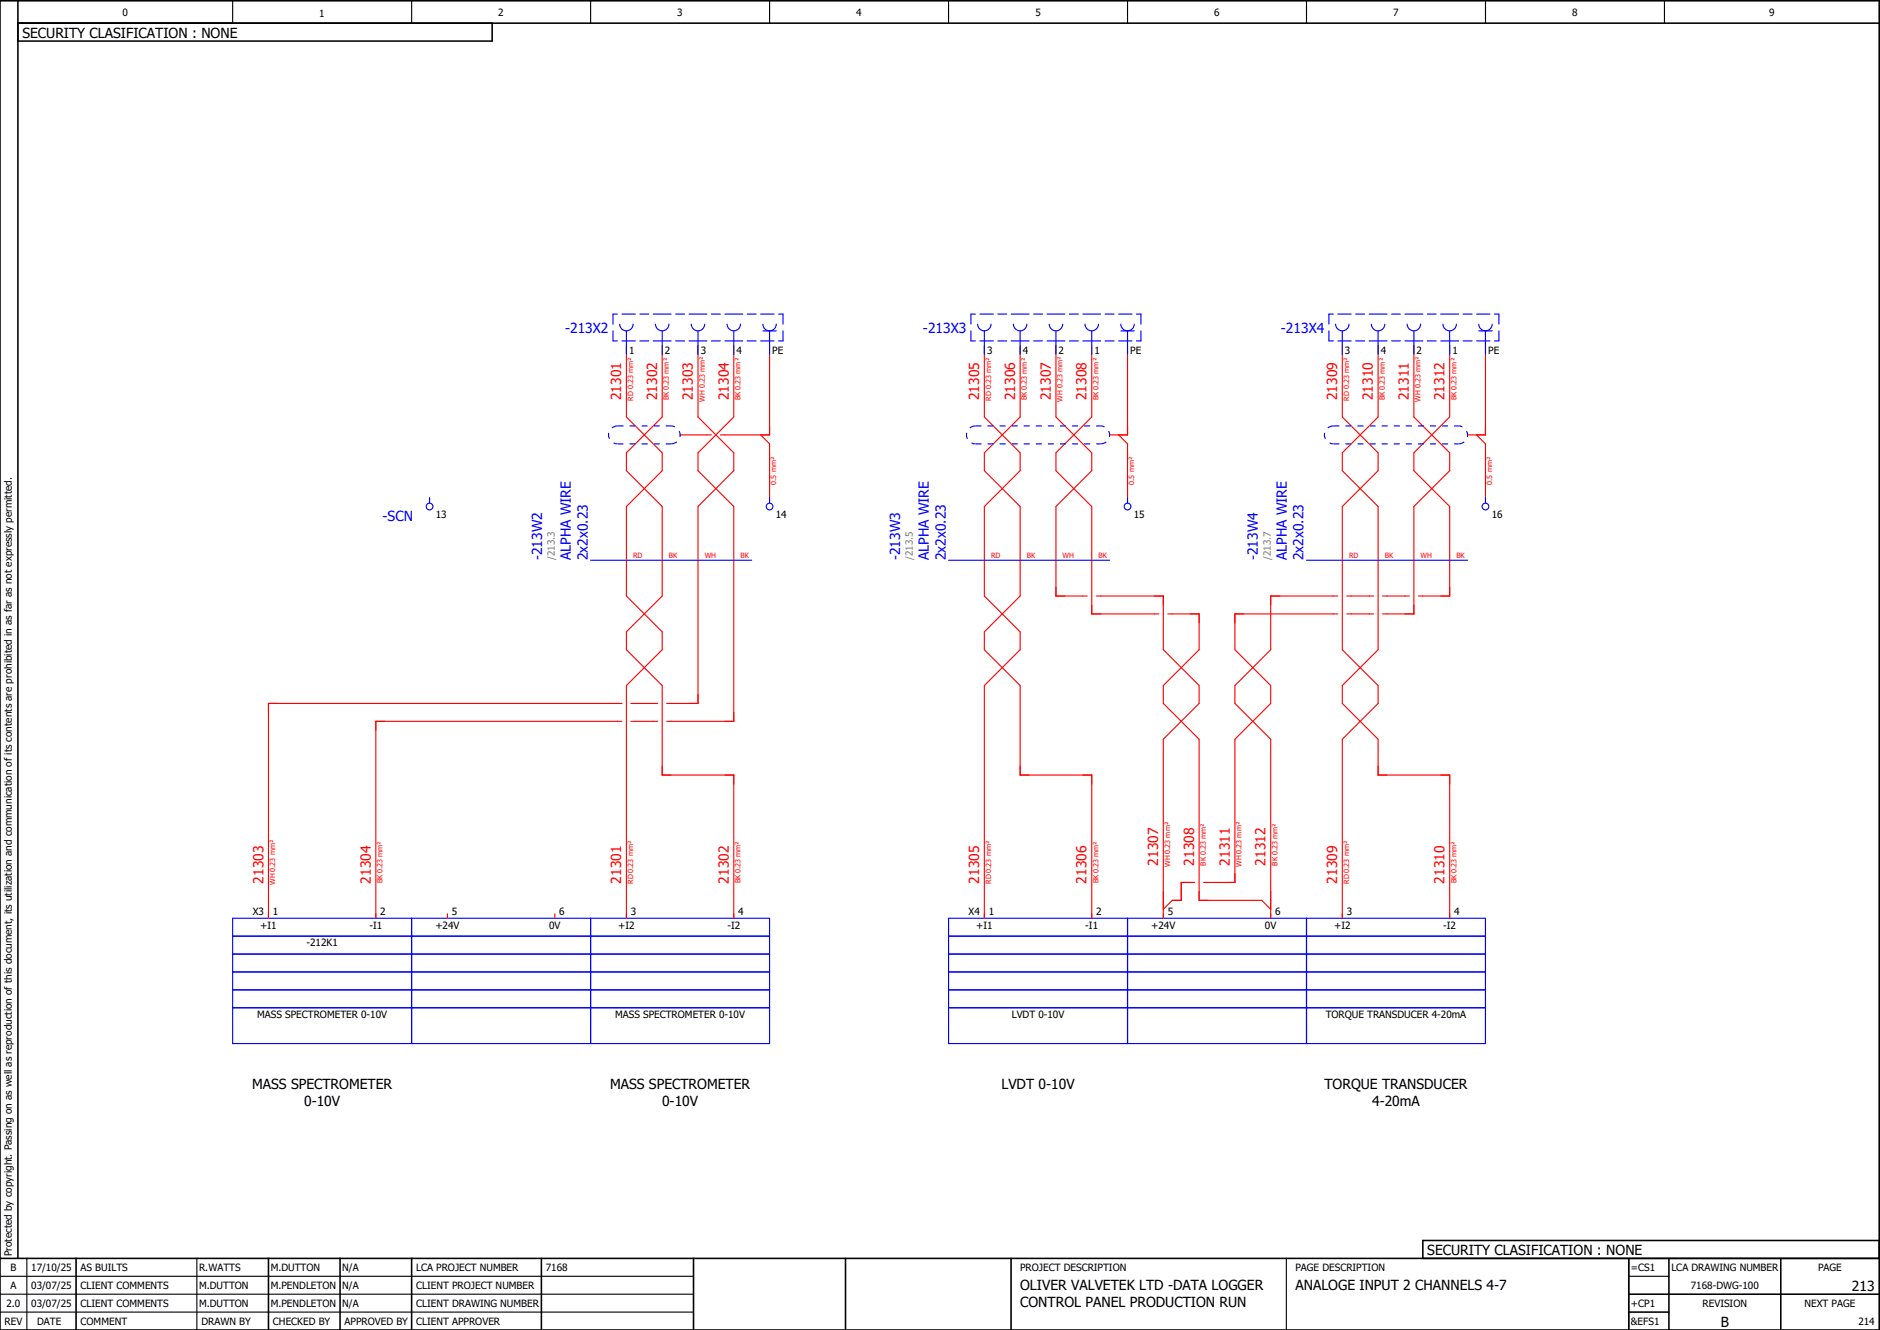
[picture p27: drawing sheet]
<svg xmlns="http://www.w3.org/2000/svg" width="420mm" height="297mm" viewBox="0 0 420 297" stroke-linecap="round" stroke-linejoin="round" font-family="sans-serif">
<defs><g id="words">
<g font-size="3.1">
<text x="5" y="8.4">SECURITY CLASIFICATION : NONE</text>
<text x="56.4" y="243.3">MASS SPECTROMETER</text>
<text x="136.4" y="243.3">MASS SPECTROMETER</text>
<text x="223.8" y="243.3">LVDT 0-10V</text>
<text x="296" y="243.3">TORQUE TRANSDUCER</text>
<text x="68" y="247">0-10V</text>
<text x="148" y="247">0-10V</text>
<text x="306.7" y="247">4-20mA</text>
<text x="319" y="280.4">SECURITY CLASIFICATION : NONE</text>
<text x="228" y="288.3">OLIVER VALVETEK LTD -DATA LOGGER</text>
<text x="228" y="292">CONTROL PANEL PRODUCTION RUN</text>
<text x="289.5" y="288.3">ANALOGE INPUT 2 CHANNELS 4-7</text>
<text x="413.9" y="288.4">213</text>
<text x="384.6" y="296.4">B</text>
</g>
<g font-size="3.1" fill="#00f">
<text x="126.3" y="74.4">-213X2</text>
<text x="206.3" y="74.4">-213X3</text>
<text x="286.3" y="74.4">-213X4</text>
<text x="85.5" y="116.5">-SCN</text>
<text x="121.2" y="125.2" transform="rotate(-90 121.2 125.2)">-213W2</text>
<text x="127.6" y="125.2" transform="rotate(-90 127.6 125.2)">ALPHA WIRE</text>
<text x="131.4" y="125.2" transform="rotate(-90 131.4 125.2)">2x2x0.23</text>
<text x="201.2" y="125.2" transform="rotate(-90 201.2 125.2)">-213W3</text>
<text x="207.6" y="125.2" transform="rotate(-90 207.6 125.2)">ALPHA WIRE</text>
<text x="211.4" y="125.2" transform="rotate(-90 211.4 125.2)">2x2x0.23</text>
<text x="281.2" y="125.2" transform="rotate(-90 281.2 125.2)">-213W4</text>
<text x="287.6" y="125.2" transform="rotate(-90 287.6 125.2)">ALPHA WIRE</text>
<text x="291.4" y="125.2" transform="rotate(-90 291.4 125.2)">2x2x0.23</text>
</g>
<g font-size="3.1" fill="#f00">
<text x="138.9" y="89.4" transform="rotate(-90 138.9 89.4)">21301</text>
<text x="146.9" y="89.4" transform="rotate(-90 146.9 89.4)">21302</text>
<text x="154.9" y="89.4" transform="rotate(-90 154.9 89.4)">21303</text>
<text x="162.9" y="89.4" transform="rotate(-90 162.9 89.4)">21304</text>
<text x="218.9" y="89.4" transform="rotate(-90 218.9 89.4)">21305</text>
<text x="226.9" y="89.4" transform="rotate(-90 226.9 89.4)">21306</text>
<text x="234.9" y="89.4" transform="rotate(-90 234.9 89.4)">21307</text>
<text x="242.9" y="89.4" transform="rotate(-90 242.9 89.4)">21308</text>
<text x="298.9" y="89.4" transform="rotate(-90 298.9 89.4)">21309</text>
<text x="306.9" y="89.4" transform="rotate(-90 306.9 89.4)">21310</text>
<text x="314.9" y="89.4" transform="rotate(-90 314.9 89.4)">21311</text>
<text x="322.9" y="89.4" transform="rotate(-90 322.9 89.4)">21312</text>
<text x="58.9" y="197.4" transform="rotate(-90 58.9 197.4)">21303</text>
<text x="82.9" y="197.4" transform="rotate(-90 82.9 197.4)">21304</text>
<text x="138.9" y="197.4" transform="rotate(-90 138.9 197.4)">21301</text>
<text x="162.9" y="197.4" transform="rotate(-90 162.9 197.4)">21302</text>
<text x="218.9" y="197.4" transform="rotate(-90 218.9 197.4)">21305</text>
<text x="242.9" y="197.4" transform="rotate(-90 242.9 197.4)">21306</text>
<text x="258.9" y="193.4" transform="rotate(-90 258.9 193.4)">21307</text>
<text x="266.9" y="193.4" transform="rotate(-90 266.9 193.4)">21308</text>
<text x="274.9" y="193.4" transform="rotate(-90 274.9 193.4)">21311</text>
<text x="282.9" y="193.4" transform="rotate(-90 282.9 193.4)">21312</text>
<text x="298.9" y="197.4" transform="rotate(-90 298.9 197.4)">21309</text>
<text x="322.9" y="197.4" transform="rotate(-90 322.9 197.4)">21310</text>
</g>
<g font-size="2.2">
<text x="27.4" y="3.7">0</text>
<text x="71.4" y="3.7">1</text>
<text x="111.4" y="3.7">2</text>
<text x="151.4" y="3.7">3</text>
<text x="191.4" y="3.7">4</text>
<text x="231.4" y="3.7">5</text>
<text x="271.4" y="3.6">6</text>
<text x="311.4" y="3.6">7</text>
<text x="351.4" y="3.6">8</text>
<text x="395.4" y="3.6">9</text>
<text x="140.6" y="79">1</text>
<text x="148.6" y="79">2</text>
<text x="156.6" y="79">3</text>
<text x="164.6" y="79">4</text>
<text x="172.6" y="79">PE</text>
<text x="220.6" y="79">3</text>
<text x="228.6" y="79">4</text>
<text x="236.6" y="79">2</text>
<text x="244.6" y="79">1</text>
<text x="252.6" y="79">PE</text>
<text x="300.6" y="79">3</text>
<text x="308.6" y="79">4</text>
<text x="316.6" y="79">2</text>
<text x="324.6" y="79">1</text>
<text x="332.6" y="79">PE</text>
<text x="97.4" y="115.8">13</text>
<text x="173.4" y="115.8">14</text>
<text x="253.4" y="115.8">15</text>
<text x="333.4" y="115.8">16</text>
<text x="56.5" y="204.5">X3</text>
<text x="58.2" y="207.6">+I1</text>
<text x="61" y="204.5">1</text>
<text x="82.6" y="207.6">-I1</text>
<text x="85" y="204.5">2</text>
<text x="97.3" y="207.6">+24V</text>
<text x="101" y="204.5">5</text>
<text x="122.7" y="207.6">0V</text>
<text x="125" y="204.5">6</text>
<text x="138.2" y="207.6">+I2</text>
<text x="141" y="204.5">3</text>
<text x="162.6" y="207.6">-I2</text>
<text x="165" y="204.5">4</text>
<text x="216.5" y="204.5">X4</text>
<text x="218.2" y="207.6">+I1</text>
<text x="221" y="204.5">1</text>
<text x="242.6" y="207.6">-I1</text>
<text x="245" y="204.5">2</text>
<text x="257.3" y="207.6">+24V</text>
<text x="261" y="204.5">5</text>
<text x="282.7" y="207.6">0V</text>
<text x="285" y="204.5">6</text>
<text x="298.2" y="207.6">+I2</text>
<text x="301" y="204.5">3</text>
<text x="322.6" y="207.6">-I2</text>
<text x="325" y="204.5">4</text>
<text x="68.5" y="211.4">-212K1</text>
<text x="57.5" y="227.4">MASS SPECTROMETER 0-10V</text>
<text x="137.5" y="227.4">MASS SPECTROMETER 0-10V</text>
<text x="226.1" y="227.4">LVDT 0-10V</text>
<text x="296.3" y="227.4">TORQUE TRANSDUCER 4-20mA</text>
<text x="2.7" y="280.7" transform="rotate(-90 2.7 280.7)">Protected by copyright. Passing on as well as reproduction of this document, its utilization and communication of its contents are prohibited in as far as not expressly permitted.</text>
<text x="2.3" y="284.1">B</text>
<text x="7" y="284.1">17/10/25</text>
<text x="18" y="284.1">AS BUILTS</text>
<text x="44.5" y="284.1">R.WATTS</text>
<text x="60.5" y="284.1">M.DUTTON</text>
<text x="76.5" y="284.1">N/A</text>
<text x="93" y="284.1">LCA PROJECT NUMBER</text>
<text x="122" y="284.1">7168</text>
<text x="228" y="284.1">PROJECT DESCRIPTION</text>
<text x="289.5" y="284.1">PAGE DESCRIPTION</text>
<text x="364.5" y="284.1">=CS1</text>
<text x="373.5" y="284.1">LCA DRAWING NUMBER</text>
<text x="406.3" y="284.1">PAGE</text>
<text x="1.4" y="292.1">2.0</text>
<text x="2.3" y="288.1">A</text>
<text x="7" y="288.1">03/07/25</text>
<text x="7" y="292.1">03/07/25</text>
<text x="18" y="288.1">CLIENT COMMENTS</text>
<text x="18" y="292.1">CLIENT COMMENTS</text>
<text x="44.5" y="288.1">M.DUTTON</text>
<text x="44.5" y="292.1">M.DUTTON</text>
<text x="60.5" y="288.1">M.PENDLETON</text>
<text x="60.5" y="292.1">M.PENDLETON</text>
<text x="76.5" y="288.1">N/A</text>
<text x="76.5" y="292.1">N/A</text>
<text x="93" y="292.1">CLIENT DRAWING NUMBER</text>
<text x="93" y="288.1">CLIENT PROJECT NUMBER</text>
<text x="364.5" y="292.1">+CP1</text>
<text x="377.9" y="288.1">7168-DWG-100</text>
<text x="380.5" y="292.1">REVISION</text>
<text x="403.3" y="292.1">NEXT PAGE</text>
<text x="1" y="296.1">REV</text>
<text x="8.3" y="296.1">DATE</text>
<text x="18" y="296.1">COMMENT</text>
<text x="45" y="296.1">DRAWN BY</text>
<text x="61" y="296.1">CHECKED BY</text>
<text x="77" y="296.1">APPROVED BY</text>
<text x="93" y="296.1">CLIENT APPROVER</text>
<text x="364.5" y="296.1">&amp;EFS1</text>
<text x="415.3" y="296.1">214</text>
</g>
<g font-size="2.2" fill="#7ca552">
<text x="124" y="125.2" transform="rotate(-90 124 125.2)">/213.3</text>
<text x="204" y="125.2" transform="rotate(-90 204 125.2)">/213.5</text>
<text x="284" y="125.2" transform="rotate(-90 284 125.2)">/213.7</text>
</g>
<g font-size="1.6" fill="#f00">
<text x="141.5" y="89.5" transform="rotate(-90 141.5 89.5)">RD 0.23 mm²</text>
<text x="149.5" y="89.4" transform="rotate(-90 149.5 89.4)">BK 0.23 mm²</text>
<text x="157.5" y="89.7" transform="rotate(-90 157.5 89.7)">WH 0.23 mm²</text>
<text x="165.5" y="89.4" transform="rotate(-90 165.5 89.4)">BK 0.23 mm²</text>
<text x="221.5" y="89.5" transform="rotate(-90 221.5 89.5)">RD 0.23 mm²</text>
<text x="229.5" y="89.4" transform="rotate(-90 229.5 89.4)">BK 0.23 mm²</text>
<text x="237.5" y="89.7" transform="rotate(-90 237.5 89.7)">WH 0.23 mm²</text>
<text x="245.5" y="89.4" transform="rotate(-90 245.5 89.4)">BK 0.23 mm²</text>
<text x="301.5" y="89.5" transform="rotate(-90 301.5 89.5)">RD 0.23 mm²</text>
<text x="309.5" y="89.4" transform="rotate(-90 309.5 89.4)">BK 0.23 mm²</text>
<text x="317.5" y="89.7" transform="rotate(-90 317.5 89.7)">WH 0.23 mm²</text>
<text x="325.5" y="89.4" transform="rotate(-90 325.5 89.4)">BK 0.23 mm²</text>
<text x="173.5" y="108.3" transform="rotate(-90 173.5 108.3)">0.5 mm²</text>
<text x="253.5" y="108.3" transform="rotate(-90 253.5 108.3)">0.5 mm²</text>
<text x="333.5" y="108.3" transform="rotate(-90 333.5 108.3)">0.5 mm²</text>
<text x="141.5" y="124.7">RD</text>
<text x="149.5" y="124.7">BK</text>
<text x="157.5" y="124.7">WH</text>
<text x="165.5" y="124.7">BK</text>
<text x="221.5" y="124.7">RD</text>
<text x="229.5" y="124.7">BK</text>
<text x="237.5" y="124.7">WH</text>
<text x="245.5" y="124.7">BK</text>
<text x="301.5" y="124.7">RD</text>
<text x="309.5" y="124.7">BK</text>
<text x="317.5" y="124.7">WH</text>
<text x="325.5" y="124.7">BK</text>
<text x="61.5" y="197.7" transform="rotate(-90 61.5 197.7)">WH 0.23 mm²</text>
<text x="85.5" y="197.4" transform="rotate(-90 85.5 197.4)">BK 0.23 mm²</text>
<text x="141.5" y="197.5" transform="rotate(-90 141.5 197.5)">RD 0.23 mm²</text>
<text x="165.5" y="197.4" transform="rotate(-90 165.5 197.4)">BK 0.23 mm²</text>
<text x="221.5" y="197.5" transform="rotate(-90 221.5 197.5)">RD 0.23 mm²</text>
<text x="245.5" y="197.4" transform="rotate(-90 245.5 197.4)">BK 0.23 mm²</text>
<text x="261.5" y="193.7" transform="rotate(-90 261.5 193.7)">WH 0.23 mm²</text>
<text x="269.5" y="193.4" transform="rotate(-90 269.5 193.4)">BK 0.23 mm²</text>
<text x="277.5" y="193.7" transform="rotate(-90 277.5 193.7)">WH 0.23 mm²</text>
<text x="285.5" y="193.4" transform="rotate(-90 285.5 193.4)">BK 0.23 mm²</text>
<text x="301.5" y="197.5" transform="rotate(-90 301.5 197.5)">RD 0.23 mm²</text>
<text x="325.5" y="197.4" transform="rotate(-90 325.5 197.4)">BK 0.23 mm²</text>
</g>
</g></defs>
<g fill="none" stroke="#000" stroke-width=".25">
<path d="M52 .2v5M92 .2v5M132 .2v5M172 .2v5M212 .2v5M252 .2v5M292 .2v5M332 .2v5M372 .2v5M0 285.2h155M0 293.2h155M0 289.2h155"/>
<path d="M6 281.2v16M44 281.2v16M287.5 281.2v15.9M364 285.2h9M364 281.3v15.7"/>
</g>
<g fill="none" stroke="#000" stroke-width=".35">
<path d="M0 .2h420v297h-420zM4 5.2h416M4 .2v281M110 5.2v4h-106M420 277.2h-102v4M0 281.2h420M17 281.2v16M60 281.2v16M76 281.2v16M92 281.2v16M121 281.2v16M155 281.2v16"/>
<path d="M189 281.2v15.9M226 281.2v15.9M364 289.2h56M364 293.2h9M364 281.3v15.7M373 281.2v16M398 281.2v16"/>
</g>
<g fill="none" stroke="#f00" stroke-width=".25">
<path d="M140 77.2v16l8 8v4l-8 8v20l8 8v4l-8 8v52M148 77.2v16l-8 8v4l8 8v20l-8 8v4l8 8v20h16v32M156 77.2v16l8 8v4l-8 8v44h-7M164 77.2v16l-8 8v4l8 8v48h-15M172 77.2v20h-11M220 77.2v16l8 8v4l-8 8v20l8 8v4l-8 8v52M228 77.2v16l-8 8v4l8 8v20l-8 8v4l8 8v20h16v32M236 77.2v16l8 8v4l-8 8v20h7M244 77.2v16l-8 8v4l8 8v24h15M252 77.2v20h-4M300 77.2v16l8 8v4l-8 8v32l8 8v4l-8 8v40M308 77.2v16l-8 8v4l8 8v32l-8 8v4l8 8v8h16v32"/>
<path d="M316 77.2v16l8 8v4l-8 8v24h-7M324 77.2v16l-8 8v4l8 8v20h-7M332 77.2v20h-4M152 97.2h7M170 97.2l2 2v12M250 97.2l2 2v12M330 97.2l2 2v12M245 133.2h15v12l8 8v4l-8 8v40M261 137.2h7v8l-8 8v4l8 8v36h14l2 2M299 137.2h-23v8l8 8v4l-8 8v32h-7M299 133.2h-15v12l-8 8v4l8 8v40M301 133.2h6"/>
<path d="M301 137.2h6M309 133.2h6M139 157.2h-79v48M141 157.2h6M139 161.2h-55v44M141 161.2h6M267 197.2h-3v4h-2l-2 2M100 204.2v1M124 204.2v1"/>
</g>
<g fill="none" stroke="#00f" stroke-width=".25">
<path d="M137 73.9v2.3h1M138 70.2h-1v2.2M138.5 72.4a1.5 1.5 0 0 0 1.5 1.5 1.5 1.5 0 0 0 1.5-1.5M139 76.2h3M139 70.2h3M140 73.9v5.3M143 76.2h2M143 70.2h2M146 76.2h4M146 70.2h4M146.5 72.4a1.5 1.5 0 0 0 1.5 1.5 1.5 1.5 0 0 0 1.5-1.5M148 73.9v5.3"/>
<path d="M151 76.2h2M151 70.2h2M154 76.2h4M154 70.2h4M154.5 72.4a1.5 1.5 0 0 0 1.5 1.5 1.5 1.5 0 0 0 1.5-1.5M156 73.9v5.3M159 76.2h2M159 70.2h2M162 76.2h4M162 70.2h4M162.5 72.4a1.5 1.5 0 0 0 1.5 1.5 1.5 1.5 0 0 0 1.5-1.5M164 73.9v5.3"/>
<path d="M167 76.2h2M167 70.2h2M170 76.2h3M170 70.2h3M170.5 72.4a1.5 1.5 0 0 0 1.5 1.5 1.5 1.5 0 0 0 1.5-1.5M170.5 73.9h3M172 73.9v5.3M174 70.2h1v2.2M175 73.9v2.3h-1M217 73.9v2.3h1M218 70.2h-1v2.2M218.5 72.4a1.5 1.5 0 0 0 1.5 1.5 1.5 1.5 0 0 0 1.5-1.5"/>
<path d="M219 76.2h3M219 70.2h3M220 73.9v5.3M223 76.2h2M223 70.2h2M226 76.2h4M226 70.2h4M226.5 72.4a1.5 1.5 0 0 0 1.5 1.5 1.5 1.5 0 0 0 1.5-1.5M228 73.9v5.3M231 76.2h2M231 70.2h2M234 76.2h4"/>
<path d="M234 70.2h4M234.5 72.4a1.5 1.5 0 0 0 1.5 1.5 1.5 1.5 0 0 0 1.5-1.5M236 73.9v5.3M239 76.2h2M239 70.2h2M242 76.2h4M242 70.2h4M242.5 72.4a1.5 1.5 0 0 0 1.5 1.5 1.5 1.5 0 0 0 1.5-1.5M244 73.9v5.3M247 76.2h2M247 70.2h2M250 76.2h3"/>
<path d="M250 70.2h3M250.5 72.4a1.5 1.5 0 0 0 1.5 1.5 1.5 1.5 0 0 0 1.5-1.5M250.5 73.9h3M252 73.9v5.3M254 70.2h1v2.2M255 73.9v2.3h-1M297 73.9v2.3h1M298 70.2h-1v2.2M298.5 72.4a1.5 1.5 0 0 0 1.5 1.5 1.5 1.5 0 0 0 1.5-1.5M299 76.2h3M299 70.2h3M300 73.9v5.3"/>
<path d="M303 76.2h2M303 70.2h2M306 76.2h4M306 70.2h4M306.5 72.4a1.5 1.5 0 0 0 1.5 1.5 1.5 1.5 0 0 0 1.5-1.5M308 73.9v5.3M311 76.2h2M311 70.2h2M314 76.2h4M314 70.2h4M314.5 72.4a1.5 1.5 0 0 0 1.5 1.5 1.5 1.5 0 0 0 1.5-1.5M316 73.9v5.3"/>
<path d="M319 76.2h2M319 70.2h2M322 76.2h4M322 70.2h4M322.5 72.4a1.5 1.5 0 0 0 1.5 1.5 1.5 1.5 0 0 0 1.5-1.5M324 73.9v5.3M327 76.2h2M327 70.2h2M330 76.2h3M330 70.2h3M330.5 72.4a1.5 1.5 0 0 0 1.5 1.5 1.5 1.5 0 0 0 1.5-1.5M330.5 73.9h3"/>
<path d="M332 73.9v5.3M334 70.2h1v2.2M335 73.9v2.3h-1M96 111.2v1.2M172 111.2v1.2M252 111.2v1.2M332 111.2v1.2M132 125.2h36M212 125.2h36M292 125.2h36M52 209.2h120M52 205.2h120v28h-120z"/>
<path d="M52 217.2h120M52 213.2h120M92 205.2v28M132 205.2v28M212 209.2h120M212 205.2h120v28h-120zM212 217.2h120M212 213.2h120M252 205.2v28M292 205.2v28M52 225.2h120M52 221.2h120"/>
<path d="M212 225.2h120M212 221.2h120"/>
<circle cx="96" cy="113.2" r=".75"/>
<circle cx="172" cy="113.2" r=".75"/>
<circle cx="252" cy="113.2" r=".75"/>
<circle cx="332" cy="113.2" r=".75"/>
</g>
<path d="M138 99.2h12M138 95.2h12M138 95.2a2 2 0 0 0-2 2 2 2 0 0 0 2 2M150 99.2a2 2 0 0 0 2-2 2 2 0 0 0-2-2M218 99.2h28M218 95.2h28M218 95.2a2 2 0 0 0-2 2 2 2 0 0 0 2 2M246 99.2a2 2 0 0 0 2-2 2 2 0 0 0-2-2M298 99.2h28M298 95.2h28M298 95.2a2 2 0 0 0-2 2 2 2 0 0 0 2 2M326 99.2a2 2 0 0 0 2-2 2 2 0 0 0-2-2" fill="none" stroke="#00f" stroke-width=".25" stroke-dasharray="1.3 1.3" stroke-linecap="butt"/>
<use href="#words"/>
</svg>
